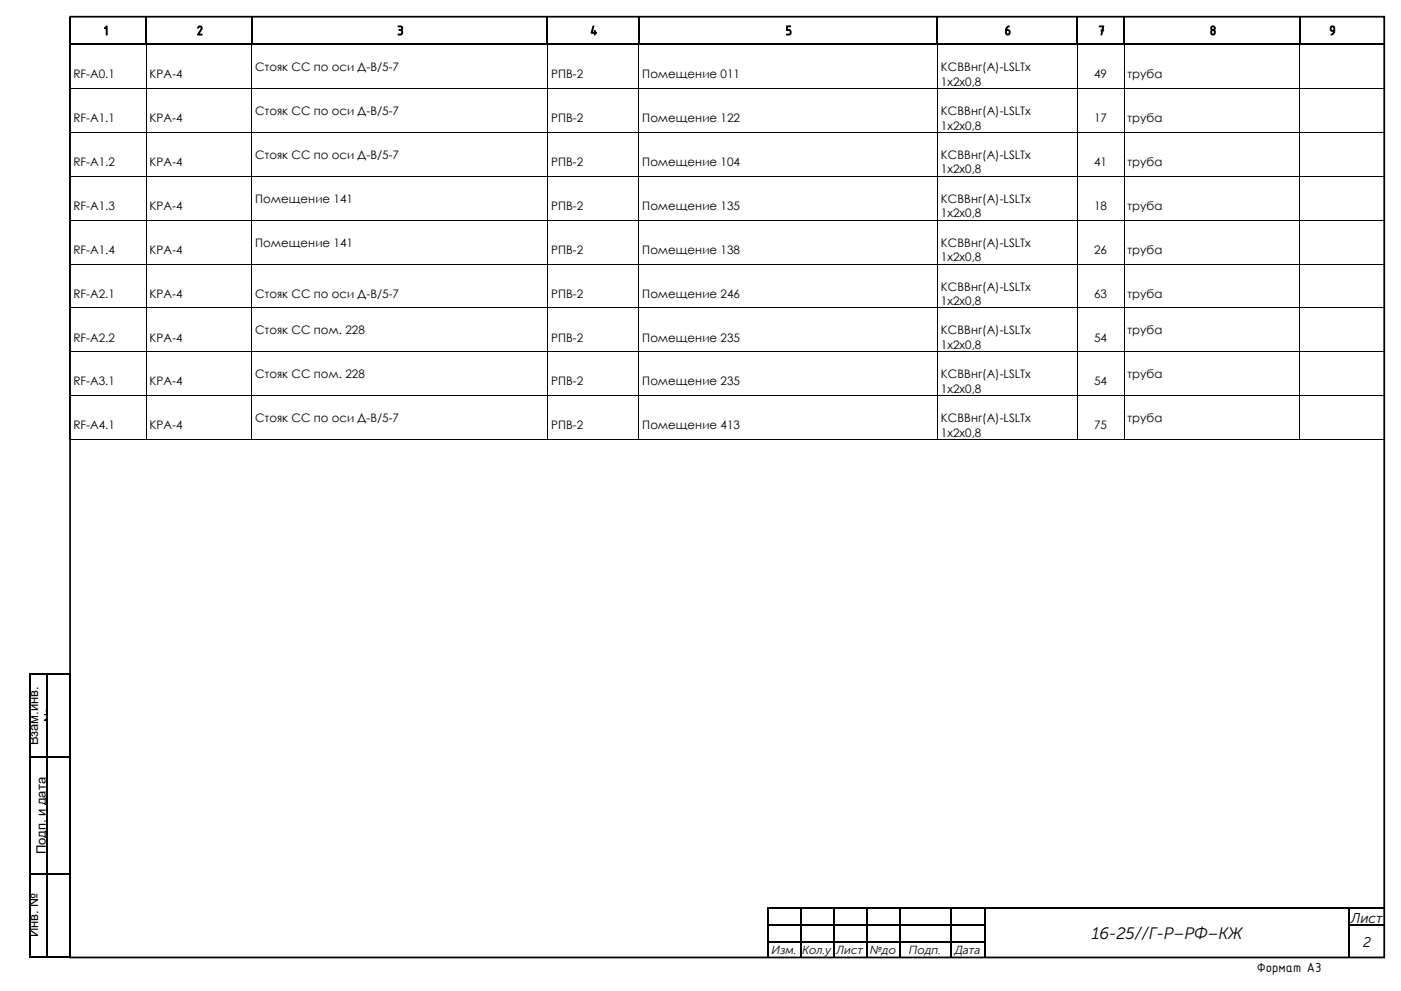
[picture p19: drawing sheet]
<svg xmlns="http://www.w3.org/2000/svg" width="420mm" height="297mm" viewBox="0 0 420 297" stroke-linecap="round" stroke-linejoin="round" font-family="sans-serif">
<defs><g id="words">
<text font-size="5" x="327.3" y="281.5">16-25//Г-Р–РФ–КЖ</text>
<g font-size="4.2">
<text x="31" y="10.5">1</text>
<text x="59" y="10.5">2</text>
<text x="119.1" y="10.5">3</text>
<text x="177" y="10.5">4</text>
<text x="235.5" y="10.5">5</text>
<text x="301.2" y="10.5">6</text>
<text x="329.3" y="10.5">7</text>
<text x="362.7" y="10.5">8</text>
<text x="398.5" y="10.5">9</text>
<text x="405" y="276.5">Лист</text>
<text x="408.7" y="283.8">2</text>
<text x="376.8" y="291.4">Формат А3</text>
</g>
<g font-size="3.9">
<text x="16" y="216.4" transform="rotate(-90 16 216.4)">№</text>
<text x="11.4" y="223.4" transform="rotate(-90 11.4 223.4)">Взам.инв.</text>
<text x="13.7" y="256.1" transform="rotate(-90 13.7 256.1)">Подп. и дата</text>
<text x="11.4" y="281" transform="rotate(-90 11.4 281)">Инв. №</text>
</g>
<g font-size="3.5">
<text x="22" y="23.5">RF-А0.1</text>
<text x="44.9" y="23.5">КРА-4</text>
<text x="76.5" y="21.3">Стояк СС по оси Д-В/5-7</text>
<text x="165.2" y="23.5">РПВ-2</text>
<text x="192.6" y="23.5">Помещение 011</text>
<text x="282.1" y="21.3">КСВВнг(А)-LSLTx</text>
<text x="328" y="23.5">49</text>
<text x="338.1" y="23.5">труба</text>
<text x="282.1" y="25.7">1х2х0,8</text>
<text x="76.5" y="34.5">Стояк СС по оси Д-В/5-7</text>
<text x="282.1" y="34.5">КСВВнг(А)-LSLTx</text>
<text x="22" y="36.7">RF-А1.1</text>
<text x="44.9" y="36.7">КРА-4</text>
<text x="165.2" y="36.7">РПВ-2</text>
<text x="192.6" y="36.7">Помещение 122</text>
<text x="282.1" y="38.8">1х2х0,8</text>
<text x="328" y="36.7">17</text>
<text x="338.1" y="36.7">труба</text>
<text x="76.5" y="47.6">Стояк СС по оси Д-В/5-7</text>
<text x="282.1" y="47.6">КСВВнг(А)-LSLTx</text>
<text x="22" y="49.8">RF-А1.2</text>
<text x="44.9" y="49.8">КРА-4</text>
<text x="165.2" y="49.8">РПВ-2</text>
<text x="192.6" y="49.8">Помещение 104</text>
<text x="282.1" y="51.9">1х2х0,8</text>
<text x="328" y="49.8">41</text>
<text x="338.1" y="49.8">труба</text>
<text x="22" y="62.9">RF-А1.3</text>
<text x="44.9" y="62.9">КРА-4</text>
<text x="76.5" y="60.8">Помещение 141</text>
<text x="165.2" y="62.9">РПВ-2</text>
<text x="192.6" y="62.9">Помещение 135</text>
<text x="282.1" y="60.8">КСВВнг(А)-LSLTx</text>
<text x="282.1" y="65.1">1х2х0,8</text>
<text x="328" y="62.9">18</text>
<text x="338.1" y="62.9">труба</text>
<text x="22" y="76.1">RF-А1.4</text>
<text x="44.9" y="76.1">КРА-4</text>
<text x="76.5" y="73.9">Помещение 141</text>
<text x="165.2" y="76.1">РПВ-2</text>
<text x="192.6" y="76.1">Помещение 138</text>
<text x="282.1" y="73.9">КСВВнг(А)-LSLTx</text>
<text x="328" y="76.1">26</text>
<text x="338.1" y="76.1">труба</text>
<text x="282.1" y="78.3">1х2х0,8</text>
<text x="22" y="89.2">RF-А2.1</text>
<text x="44.9" y="89.2">КРА-4</text>
<text x="76.5" y="89.2">Стояк СС по оси Д-В/5-7</text>
<text x="165.2" y="89.2">РПВ-2</text>
<text x="192.6" y="89.2">Помещение 246</text>
<text x="282.1" y="87.1">КСВВнг(А)-LSLTx</text>
<text x="328" y="89.2">63</text>
<text x="338.1" y="89.2">труба</text>
<text x="282.1" y="91.4">1х2х0,8</text>
<text x="76.5" y="100.2">Стояк СС пом. 228</text>
<text x="282.1" y="100.2">КСВВнг(А)-LSLTx</text>
<text x="338.1" y="100.2">труба</text>
<text x="22" y="102.4">RF-А2.2</text>
<text x="44.9" y="102.4">КРА-4</text>
<text x="165.2" y="102.4">РПВ-2</text>
<text x="192.6" y="102.4">Помещение 235</text>
<text x="282.1" y="104.6">1х2х0,8</text>
<text x="328" y="102.4">54</text>
<text x="76.5" y="113.4">Стояк СС пом. 228</text>
<text x="282.1" y="113.4">КСВВнг(А)-LSLTx</text>
<text x="338.1" y="113.4">труба</text>
<text x="22" y="115.5">RF-А3.1</text>
<text x="44.9" y="115.5">КРА-4</text>
<text x="165.2" y="115.5">РПВ-2</text>
<text x="192.6" y="115.5">Помещение 235</text>
<text x="282.1" y="117.7">1х2х0,8</text>
<text x="328" y="115.5">54</text>
<text x="22" y="128.7">RF-А4.1</text>
<text x="44.9" y="128.7">КРА-4</text>
<text x="76.5" y="126.5">Стояк СС по оси Д-В/5-7</text>
<text x="165.2" y="128.7">РПВ-2</text>
<text x="192.6" y="128.7">Помещение 413</text>
<text x="282.1" y="126.5">КСВВнг(А)-LSLTx</text>
<text x="282.1" y="130.9">1х2х0,8</text>
<text x="328" y="128.7">75</text>
<text x="338.1" y="126.5">труба</text>
<text x="231.4" y="285.9">Изм.</text>
<text x="240.5" y="285.9">Кол.у</text>
<text x="250.8" y="285.9">Лист</text>
<text x="260.8" y="285.9">№до</text>
<text x="272.5" y="285.9">Подп.</text>
<text x="286.2" y="285.9">Дата</text>
</g>
</g></defs>
<g fill="#000">
<path d="M8.7 201.8h.5v.5h-.5z" fill-rule="evenodd"/>
<path d="M8.7 201.8h.5v.5h-.5z" fill-rule="evenodd"/>
<path d="M9.2 201.8h4.5v.5h-4.5z" fill-rule="evenodd"/>
<path d="M13.7 201.8h.5v.5h-.5z" fill-rule="evenodd"/>
<path d="M14.2 201.8h6.5v.5h-6.5z" fill-rule="evenodd"/>
<path d="M20.7 201.8h.6v.5h-.6z" fill-rule="evenodd"/>
<path d="M20.7 201.8h.6v.5h-.6z" fill-rule="evenodd"/>
<path d="M8.7 202.3h.5v24.5h-.5z" fill-rule="evenodd"/>
<path d="M8.7 226.8h.5v.5h-.5z" fill-rule="evenodd"/>
<path d="M9.2 226.8h4.5v.5h-4.5z" fill-rule="evenodd"/>
<path d="M13.7 202.3h.5v24.5h-.5z" fill-rule="evenodd"/>
<path d="M13.7 226.8h.5v.5h-.5z" fill-rule="evenodd"/>
<path d="M14.2 226.8h6.5v.5h-6.5z" fill-rule="evenodd"/>
<path d="M20.7 202.3h.6v24.5h-.6z" fill-rule="evenodd"/>
<path d="M20.7 226.8h.6v.5h-.6z" fill-rule="evenodd"/>
<path d="M8.7 227.3h.5v34.5h-.5z" fill-rule="evenodd"/>
<path d="M8.7 261.8h.5v.5h-.5z" fill-rule="evenodd"/>
<path d="M9.2 261.8h4.5v.5h-4.5z" fill-rule="evenodd"/>
<path d="M13.7 227.3h.5v34.5h-.5z" fill-rule="evenodd"/>
<path d="M13.7 261.8h.5v.5h-.5z" fill-rule="evenodd"/>
<path d="M14.2 261.8h6.5v.5h-6.5z" fill-rule="evenodd"/>
<path d="M20.7 227.3h.6v34.5h-.6z" fill-rule="evenodd"/>
<path d="M20.7 261.8h.6v.5h-.6z" fill-rule="evenodd"/>
<path d="M229.9 272.6h.5v4.4h-.5z" fill-rule="evenodd"/>
<path d="M229.9 277h.5v.6h-.5z" fill-rule="evenodd"/>
<path d="M230.4 277h9.4v.5h-9.4z" fill-rule="evenodd"/>
<path d="M239.8 272.6h.5v4.4h-.5z" fill-rule="evenodd"/>
<path d="M239.8 277h.5v.6h-.5z" fill-rule="evenodd"/>
<path d="M240.3 277h9.5v.5h-9.5z" fill-rule="evenodd"/>
<path d="M249.8 272.6h.5v4.4h-.5z" fill-rule="evenodd"/>
<path d="M249.8 277h.5v.6h-.5z" fill-rule="evenodd"/>
<path d="M250.3 277h9.4v.5h-9.4z" fill-rule="evenodd"/>
<path d="M259.7 272.6h.5v4.4h-.5z" fill-rule="evenodd"/>
<path d="M259.7 277h.5v.6h-.5z" fill-rule="evenodd"/>
<path d="M260.2 277h9.4v.5h-9.4z" fill-rule="evenodd"/>
<path d="M269.6 272.6h.5v4.4h-.5z" fill-rule="evenodd"/>
<path d="M269.6 277h.5v.6h-.5z" fill-rule="evenodd"/>
<path d="M270.1 277h14.8v.5h-14.8z" fill-rule="evenodd"/>
<path d="M284.9 272.6h.5v4.4h-.5z" fill-rule="evenodd"/>
<path d="M284.9 277h.5v.6h-.5z" fill-rule="evenodd"/>
<path d="M285.4 277h9.7v.5h-9.7z" fill-rule="evenodd"/>
<path d="M295.1 272.6h.6v4.4h-.6z" fill-rule="evenodd"/>
<path d="M295.1 277h.6v.6h-.6z" fill-rule="evenodd"/>
<path d="M404.1 272.6h.5v4.4h-.5z" fill-rule="evenodd"/>
<path d="M404.1 277h.5v.6h-.5z" fill-rule="evenodd"/>
<path d="M404.6 277h10.5v.5h-10.5z" fill-rule="evenodd"/>
<path d="M8.7 262.3h.5v24.5h-.5z" fill-rule="evenodd"/>
<path d="M13.7 262.3h.5v24.5h-.5z" fill-rule="evenodd"/>
<path d="M20.7 262.3h.6v24.5h-.6z" fill-rule="evenodd"/>
<path d="M229.9 277.6h.5v4.5h-.5z" fill-rule="evenodd"/>
<path d="M229.9 282.1h.5v.5h-.5z" fill-rule="evenodd"/>
<path d="M230.4 282.1h9.4v.5h-9.4z" fill-rule="evenodd"/>
<path d="M239.8 277.6h.5v4.5h-.5z" fill-rule="evenodd"/>
<path d="M239.8 282.1h.5v.5h-.5z" fill-rule="evenodd"/>
<path d="M240.3 282.1h9.5v.5h-9.5z" fill-rule="evenodd"/>
<path d="M249.8 277.6h.5v4.5h-.5z" fill-rule="evenodd"/>
<path d="M249.8 282.1h.5v.5h-.5z" fill-rule="evenodd"/>
<path d="M250.3 282.1h9.4v.5h-9.4z" fill-rule="evenodd"/>
<path d="M259.7 277.6h.5v4.5h-.5z" fill-rule="evenodd"/>
<path d="M259.7 282.1h.5v.5h-.5z" fill-rule="evenodd"/>
<path d="M260.2 282.1h9.4v.5h-9.4z" fill-rule="evenodd"/>
<path d="M269.6 277.6h.5v4.5h-.5z" fill-rule="evenodd"/>
<path d="M269.6 282.1h.5v.5h-.5z" fill-rule="evenodd"/>
<path d="M270.1 282.1h14.8v.5h-14.8z" fill-rule="evenodd"/>
<path d="M284.9 277.6h.5v4.5h-.5z" fill-rule="evenodd"/>
<path d="M284.9 282.1h.5v.5h-.5z" fill-rule="evenodd"/>
<path d="M285.4 282.1h9.7v.5h-9.7z" fill-rule="evenodd"/>
<path d="M295.1 277.6h.6v4.5h-.6z" fill-rule="evenodd"/>
<path d="M295.1 282.1h.6v.5h-.6z" fill-rule="evenodd"/>
<path d="M404.1 277.6h.5v4.5h-.5z" fill-rule="evenodd"/>
<path d="M404.1 282.1h.5v.5h-.5z" fill-rule="evenodd"/>
</g>
<g fill="#000">
<path d="M20.8 5h.5v8h-.5zM20.8 13h.5v.5h-.5zM21.3 13h22.3v.5h-22.3zM43.6 5h.5v8h-.5zM43.6 13h.5v.5h-.5zM44.1 13h31.1v.5h-31.1zM75.2 5h.5v8h-.5zM75.2 13h.5v.5h-.5zM75.7 13h88.1v.5h-88.1zM163.8 5h.5v8h-.5zM163.8 13h.5v.5h-.5zM164.3 13h27v.5h-27z"/>
<path d="M191.3 5h.5v8h-.5zM191.3 13h.5v.5h-.5zM191.8 13h89v.5h-89zM280.8 5h.5v8h-.5zM280.8 13h.5v.5h-.5zM281.3 13h41.4v.5h-41.4zM322.7 5h.5v8h-.5zM322.7 13h.5v.5h-.5zM323.2 13h13.6v.5h-13.6zM336.8 5h.5v8h-.5zM336.8 13h.5v.5h-.5zM337.3 13h52.2v.5h-52.2z"/>
<path d="M389.5 5h.5v8h-.5zM389.5 13h.5v.5h-.5zM390 13h25.1v.5h-25.1zM20.8 26.4h.3v.3h-.3zM20.8 39.6h.3v.2h-.3zM43.7 26.4h.2v.3h-.2zM43.7 39.6h.2v.2h-.2zM75.4 26.4h.2v.3h-.2zM75.4 39.6h.2v.2h-.2zM164 26.4h.3v.3h-.3zM164 39.6h.3v.2h-.3zM191.4 26.4h.3v.3h-.3z"/>
<path d="M191.4 39.6h.3v.2h-.3zM281 26.4h.2v.3h-.2zM281 39.6h.2v.2h-.2zM322.8 26.4h.2v.3h-.2zM322.8 39.6h.2v.2h-.2zM336.9 26.4h.3v.3h-.3zM336.9 39.6h.3v.2h-.3zM389.6 26.4h.2v.3h-.2zM389.6 39.6h.2v.2h-.2zM414.9 26.4h.3v.3h-.3zM414.9 39.6h.3v.2h-.3zM20.8 52.7h.3v.3h-.3z"/>
<path d="M43.7 52.7h.2v.3h-.2zM75.4 52.7h.2v.3h-.2zM164 52.7h.3v.3h-.3zM191.4 52.7h.3v.3h-.3zM281 52.7h.2v.3h-.2zM322.8 52.7h.2v.3h-.2zM336.9 52.7h.3v.3h-.3zM389.6 52.7h.2v.3h-.2zM414.9 52.7h.3v.3h-.3zM20.8 65.9h.3v.2h-.3zM20.8 79h.3v.3h-.3zM43.7 65.9h.2v.2h-.2z"/>
<path d="M43.7 79h.2v.3h-.2zM75.4 65.9h.2v.2h-.2zM75.4 79h.2v.3h-.2zM164 65.9h.3v.2h-.3zM164 79h.3v.3h-.3zM191.4 65.9h.3v.2h-.3zM191.4 79h.3v.3h-.3zM281 65.9h.2v.2h-.2zM281 79h.2v.3h-.2zM322.8 65.9h.2v.2h-.2zM322.8 79h.2v.3h-.2zM336.9 65.9h.3v.2h-.3z"/>
<path d="M336.9 79h.3v.3h-.3zM389.6 65.9h.2v.2h-.2zM389.6 79h.2v.3h-.2zM414.9 65.9h.3v.2h-.3zM414.9 79h.3v.3h-.3zM20.8 92.2h.3v.2h-.3zM43.7 92.2h.2v.2h-.2zM75.4 92.2h.2v.2h-.2zM164 92.2h.3v.2h-.3zM191.4 92.2h.3v.2h-.3zM281 92.2h.2v.2h-.2zM322.8 92.2h.2v.2h-.2z"/>
<path d="M336.9 92.2h.3v.2h-.3zM389.6 92.2h.2v.2h-.2zM414.9 92.2h.3v.2h-.3zM20.8 105.3h.3v.3h-.3zM20.8 118.5h.3v.2h-.3zM43.7 105.3h.2v.3h-.2zM43.7 118.5h.2v.2h-.2zM75.4 105.3h.2v.3h-.2zM75.4 118.5h.2v.2h-.2zM164 105.3h.3v.3h-.3zM164 118.5h.3v.2h-.3zM191.4 105.3h.3v.3h-.3z"/>
<path d="M191.4 118.5h.3v.2h-.3zM281 105.3h.2v.3h-.2zM281 118.5h.2v.2h-.2zM322.8 105.3h.2v.3h-.2zM322.8 118.5h.2v.2h-.2zM336.9 105.3h.3v.3h-.3zM336.9 118.5h.3v.2h-.3zM389.6 105.3h.2v.3h-.2zM389.6 118.5h.2v.2h-.2zM414.9 105.3h.3v.3h-.3zM414.9 118.5h.3v.2h-.3zM20.8 131.6h.3v.3h-.3z"/>
<path d="M43.7 131.6h.2v.3h-.2zM75.4 131.6h.2v.3h-.2zM164 131.6h.3v.3h-.3zM191.4 131.6h.3v.3h-.3zM281 131.6h.2v.3h-.2zM322.8 131.6h.2v.3h-.2zM336.9 131.6h.3v.3h-.3zM389.6 131.6h.2v.3h-.2zM414.9 131.6h.3v.3h-.3zM13.7 202.3h.5zM229.9 272h.5v.6h-.5zM229.9 272h.5v.5h-.5z"/>
<path d="M230.4 272h9.4v.5h-9.4zM239.8 272.5l.5 .1zM239.8 272h.5v.5h-.5zM240.3 272h9.5v.5h-9.5zM249.8 272.5l.5 .1zM249.8 272h.5v.5h-.5zM250.3 272h9.4v.5h-9.4zM259.7 272.5l.5 .1zM259.7 272h.5v.5h-.5zM260.2 272h9.4v.5h-9.4zM269.6 272.5l.5 .1zM269.6 272h.5v.5h-.5z"/>
<path d="M270.1 272h14.8v.5h-14.8zM284.9 272.5l.5 .1zM284.9 272h.5v.5h-.5zM285.4 272h9.7v.5h-9.7zM295.1 272.5l.6 .1zM295.1 272h.6v.5h-.6zM295.7 272h108.4v.5h-108.4zM404.1 272.5l.5 .1zM404.1 272h.5v.5h-.5zM404.6 272h10.5v.5h-10.5zM415.1 272.5l.2 .1zM415.1 272h.2v.5h-.2z"/>
<path d="M415.1 277h.2v.6h-.2zM8.7 286.8h.5v.4h-.5zM9.2 286.8h4.5v.4h-4.5zM13.7 286.8h.5v.4h-.5zM14.2 286.8h6.5v.4h-6.5zM20.7 286.8h.6v.4h-.6zM229.9 282.6h.5v4.5h-.5zM239.8 282.6h.5v4.5h-.5zM249.8 282.6h.5v4.5h-.5zM259.7 282.6h.5v4.5h-.5zM269.6 282.6h.5v4.5h-.5zM284.9 282.6h.5v4.5h-.5z"/>
<path d="M295.1 282.6h.6v4.5h-.6zM404.1 282.6h.5v4.5h-.5zM415.1 282.1h.2v.5h-.2z"/>
</g>
<g fill="none" stroke="#000" stroke-width=".3">
<path d="M21 13.5v12.9M43.8 13.5v12.9M75.5 13.5v12.9M164.2 13.5v12.9M191.6 13.5v12.9M281.1 13.5v12.9M322.9 13.5v12.9M337.1 13.5v12.9M389.7 13.5v12.9M415 13.5v12.9M21 26.7v12.9M21 39.8v12.9"/>
<path d="M21.1 26.5h22.6M21.1 39.7h22.6M43.8 26.7v12.9M43.8 39.8v12.9M43.9 26.5h31.5M43.9 39.7h31.5M75.5 26.7v12.9M75.5 39.8v12.9M75.6 26.5h88.4M75.6 39.7h88.4M164.2 26.7v12.9M164.2 39.8v12.9"/>
<path d="M164.3 26.5h27.1M164.3 39.7h27.1M191.6 26.7v12.9M191.6 39.8v12.9M191.7 26.5h89.3M191.7 39.7h89.3M281.1 26.7v12.9M281.1 39.8v12.9M281.2 26.5h41.6M281.2 39.7h41.6M322.9 26.7v12.9M322.9 39.8v12.9"/>
<path d="M323 26.5h13.9M323 39.7h13.9M337.1 26.7v12.9M337.1 39.8v12.9M337.2 26.5h52.4M337.2 39.7h52.4M389.7 26.7v12.9M389.7 39.8v12.9M389.8 26.5h25.1M389.8 39.7h25.1M415 26.7v12.9M415 39.8v12.9"/>
<path d="M21 53v12.9M21.1 52.9h22.6M43.8 53v12.9M43.9 52.9h31.5M75.5 53v12.9M75.6 52.9h88.4M164.2 53v12.9M164.3 52.9h27.1M191.6 53v12.9M191.7 52.9h89.3M281.1 53v12.9M281.2 52.9h41.6"/>
<path d="M322.9 53v12.9M323 52.9h13.9M337.1 53v12.9M337.2 52.9h52.4M389.7 53v12.9M389.8 52.9h25.1M415 53v12.9M21 66.1v12.9M21 79.3v12.9M21.1 66h22.6M21.1 79.2h22.6M43.8 66.1v12.9"/>
<path d="M43.8 79.3v12.9M43.9 66h31.5M43.9 79.2h31.5M75.5 66.1v12.9M75.5 79.3v12.9M75.6 66h88.4M75.6 79.2h88.4M164.2 66.1v12.9M164.2 79.3v12.9M164.3 66h27.1M164.3 79.2h27.1M191.6 66.1v12.9"/>
<path d="M191.6 79.3v12.9M191.7 66h89.3M191.7 79.2h89.3M281.1 66.1v12.9M281.1 79.3v12.9M281.2 66h41.6M281.2 79.2h41.6M322.9 66.1v12.9M322.9 79.3v12.9M323 66h13.9M323 79.2h13.9M337.1 66.1v12.9"/>
<path d="M337.1 79.3v12.9M337.2 66h52.4M337.2 79.2h52.4M389.7 66.1v12.9M389.7 79.3v12.9M389.8 66h25.1M389.8 79.2h25.1M415 66.1v12.9M415 79.3v12.9M21 92.4v12.9M21.1 92.3h22.6M43.8 92.4v12.9"/>
<path d="M43.9 92.3h31.5M75.5 92.4v12.9M75.6 92.3h88.4M164.2 92.4v12.9M164.3 92.3h27.1M191.6 92.4v12.9M191.7 92.3h89.3M281.1 92.4v12.9M281.2 92.3h41.6M322.9 92.4v12.9M323 92.3h13.9M337.1 92.4v12.9"/>
<path d="M337.2 92.3h52.4M389.7 92.4v12.9M389.8 92.3h25.1M415 92.4v12.9M21 105.6v12.9M21 118.7v12.9M21.1 105.5h22.6M21.1 118.6h22.6M43.8 105.6v12.9M43.8 118.7v12.9M43.9 105.5h31.5M43.9 118.6h31.5"/>
<path d="M75.5 105.6v12.9M75.5 118.7v12.9M75.6 105.5h88.4M75.6 118.6h88.4M164.2 105.6v12.9M164.2 118.7v12.9M164.3 105.5h27.1M164.3 118.6h27.1M191.6 105.6v12.9M191.6 118.7v12.9M191.7 105.5h89.3M191.7 118.6h89.3"/>
<path d="M281.1 105.6v12.9M281.1 118.7v12.9M281.2 105.5h41.6M281.2 118.6h41.6M322.9 105.6v12.9M322.9 118.7v12.9M323 105.5h13.9M323 118.6h13.9M337.1 105.6v12.9M337.1 118.7v12.9M337.2 105.5h52.4M337.2 118.6h52.4"/>
<path d="M389.7 105.6v12.9M389.7 118.7v12.9M389.8 105.5h25.1M389.8 118.6h25.1M415 105.6v12.9M415 118.7v12.9M21.1 131.7h22.6M43.9 131.7h31.5M75.6 131.7h88.4M164.3 131.7h27.1M191.7 131.7h89.3M281.2 131.7h41.6"/>
<path d="M323 131.7h13.9M337.2 131.7h52.4M389.8 131.7h25.1M415.2 272.6v4.4M415.2 277.6v4.5M415.2 282.6v4.5"/>
</g>
<path d="M21 5h394v282h-394z" fill="none" stroke="#000" stroke-width=".53"/>
<use href="#words"/>
</svg>
